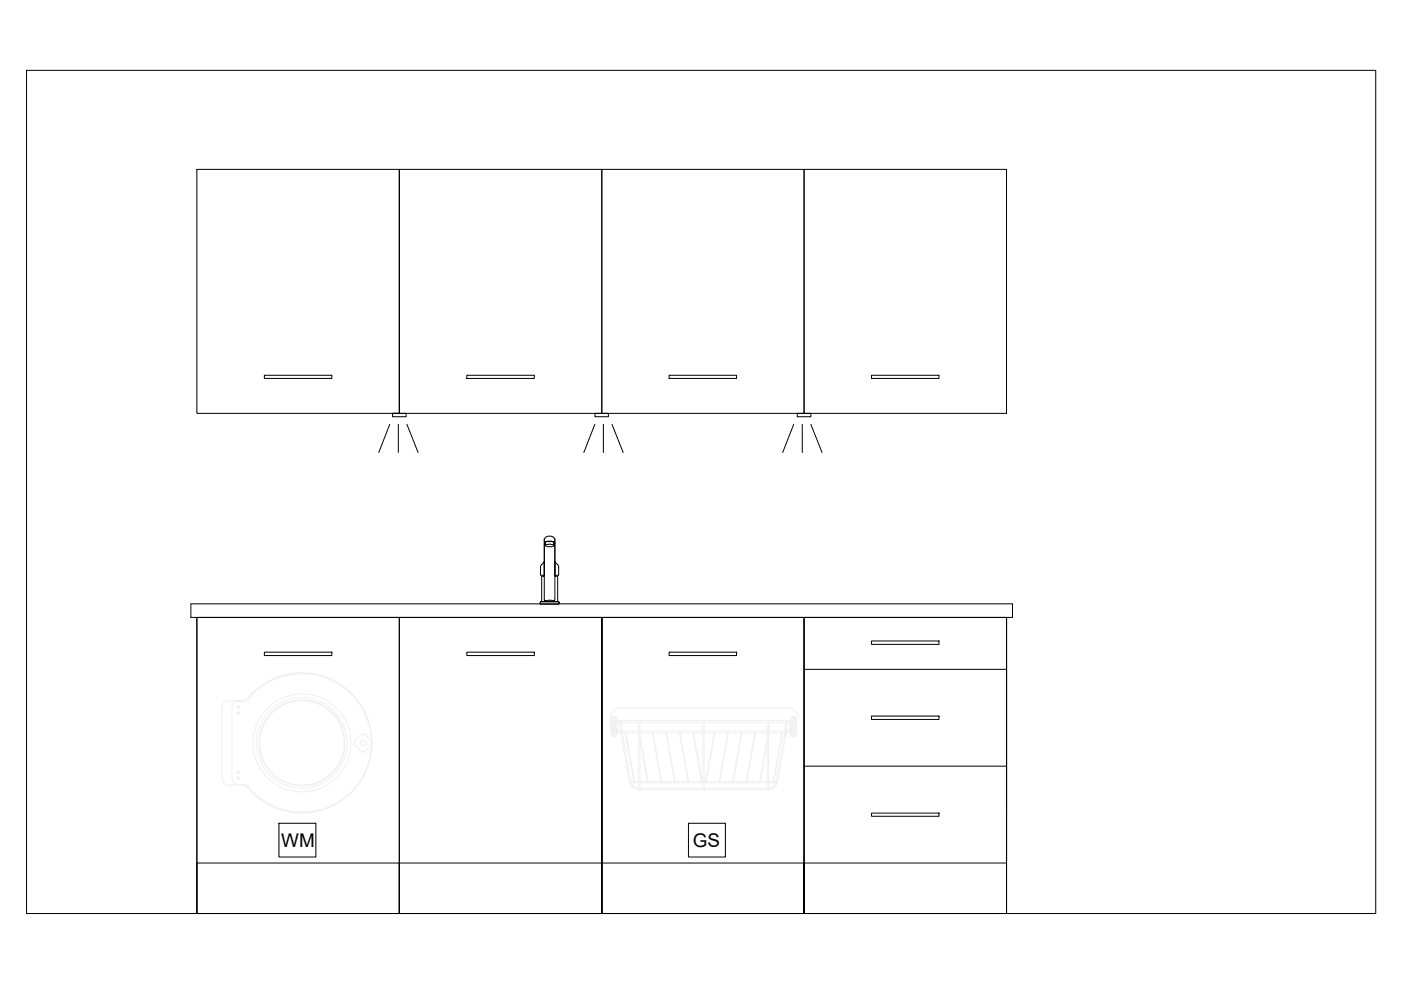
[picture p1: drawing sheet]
<svg xmlns="http://www.w3.org/2000/svg" width="297mm" height="210mm" viewBox="0 0 297 210" stroke-linecap="round" stroke-linejoin="round" font-family="sans-serif">
<defs><g id="words">
<g font-size="4">
<text x="59.6" y="179.6">WM</text>
<text x="146.9" y="179.7">GS</text>
</g>
</g></defs>
<!-- layer: 0 -->
<path d="M5.6 14.9h286.1v178.8h-286.1zM170.5 141.9h42.9M59.1 174.6h7.9v7.1h-7.9zM146 174.6h7.8v7.1h-7.8zM170.5 162.4h42.9" fill="none" stroke="#000" stroke-width=".21"/>
<!-- layer: BASE -->
<g fill="none" stroke="#000" stroke-width=".21">
<path d="M115.3 119.1h.1v2.9h-.8v-1.9l.2-.4zM115.4 114.4v12.9l.3 .1 .4-.1h.8l.4 .1 .3-.1v-12.9M115.4 115.1l.2 .3a.72 .72 0 0 0 1 .5 .62 .62 0 0 0 .7-.1 .62 .62 0 0 0 .2-.6l.1-.1v7.1h.6v5.4h-3.3v-5.4h.5zM115.5 114.1a1.3 1.3 0 0 1 2.1 .3v.5a3.1 3.1 0 0 0-2.2 0zM115.6 114.9l1.3-.1a.42 .42 0 0 1 .6 .5l-.1 .2-.6-.1-1.1 .1zM117.5 115v.3M117.6 119.1l.7 .6 .1 .4v1.9h-.8zM40.5 128h174.2v2.9h-174.2zM41.7 130.9v62.8M84.7 130.9v62.8M99 138.3h14.3v.7h-14.3zM114.5 127.6h3.9l.1 .5h-4z"/>
<path d="M114.6 127.6h3.8M127.6 130.9v62.8v-62.5M213.4 130.9v62.8M84.7 183h42.9v10.7h-42.9z"/>
</g>
<!-- layer: CABINET WITHOUT DRAWER -->
<path d="M170.5 130.9v62.8h42.9v-10.7h-42.9M127.6 193.7v-62.8h85.8v62.8" fill="none" stroke="#000" stroke-width=".21"/>
<!-- layer: DISHWASHER -->
<path d="M127.6 131.2v62.5M141.9 138.3h14.3v.7h-14.3zM170.5 131.2v62.5M184.8 135.9h14.3v.7h-14.3zM184.8 151.8h14.3v.7h-14.3zM184.8 172.4h14.3v.7h-14.3zM127.6 183h42.9v10.7h-42.9zM170.5 193.7v-10.7v10.7" fill="none" stroke="#000" stroke-width=".21"/>
<!-- layer: WHASHING MACHINE -->
<path d="M56 138.3h14.4v.7h-14.4zM41.7 183h43v10.7h-43zM41.7 193.7v-62.8h43v62.8" fill="none" stroke="#000" stroke-width=".21"/>
<!-- layer: LEFT TOP CABINET -->
<path d="M41.7 35.9h43v51.7v-51.7h42.9v51.7h-85.9zM56 79.6h14.4v.6h-14.4zM99 79.6h14.3v.6h-14.3z" fill="none" stroke="#000" stroke-width=".21"/>
<!-- layer: 3rd top cabinet -->
<path d="M127.6 35.9h42.9v51.7h-42.9zM141.9 79.6h14.3v.6h-14.3z" fill="none" stroke="#000" stroke-width=".21"/>
<!-- layer: RIGHT TOP CABINET -->
<path d="M170.5 35.9h42.9v51.7h-42.9zM184.8 79.6h14.3v.6h-14.3z" fill="none" stroke="#000" stroke-width=".21"/>
<!-- layer: led -->
<path d="M82.6 90l-2.3 5.9M83.2 87.6v.8h2.9v-.8h-2.9h1.5M84.5 90v5.9M86.3 90l2.3 5.9M126.1 90l-2.3 5.9M126.2 87.6h2.8v.8h-2.8zM127.9 90v5.9M129.8 90l2.3 5.9M168.3 90l-2.4 5.9M169 87.6h2.9v.8h-2.9zM170.1 90v5.9M171.9 90l2.4 5.9" fill="none" stroke="#000" stroke-width=".21"/>
<!-- layer: 0 -->
<g fill="none" stroke="#f0f0f0" stroke-width=".21">
<path d="M129.5 152.8l.2 .2M129.6 152.9h.1M129.7 153h.1M129.7 155.2h-.1M129.7 155h.1M129.7 152.8h.1M129.7 153.1h.1M129.7 155.3h.1M129.7 152.4h.1M129.7 153.5h.1M129.7 154.6h.1M129.7 155.8h.1"/>
<path d="M129.7 153.6h.1M129.7 155.1h.1M129.8 153.6v.1M129.8 154.4h.1M129.8 153.7l.1 .2M129.8 156h.1M129.9 152.1h.1M129.9 154.3h.1M129.9 156h.7M129.9 154.3l-.2 .2M129.9 152h.5l.2 .2v1.7h-.9v-1.6zM130 154.2l-.1 .1"/>
<path d="M130.1 152l-.1 1.9M130.1 154.2v1.9M130.3 152v1.9M130.3 154.2v1.9M130.4 153.9h-.1M130.4 154.2l.2 .2M130.4 154.3h.1M130.5 152.1h.1M130.6 154.4h.1M130.6 156v-1.8h-.9v1.6l.1 .2M130.6 152.1v.1M130.6 156h.1"/>
<path d="M130.6 155h.1M130.6 152.8h.1M130.6 153.1h.1M130.6 155.3h.1M130.6 153.5h.1M130.6 152.4h.1M130.6 154.6h.1M130.6 155.8h.1M130.6 152.8h1M130.6 153.1h1M130.6 155h1M130.6 155.3h37.1"/>
<path d="M130.6 153.3l.1-.1 .3 .1-.1 1.6M130.6 153.6l-.1 .3M130.6 154.8l.1 .1M130.7 154.9l.2 .1M130.9 154.9v.1M131.6 155h.1M131.6 152.8h.1M131.6 155.3h.1M131.6 153.1h.1M131.6 155v.3M131.6 153.1v1.9M131.6 155.3l1.9 10.6a2.05 2.05 0 0 0 2 1.5"/>
<path d="M131.6 155.3v.1M131.7 155h.1M131.7 153.2h.1M131.9 155h.1M131.9 153.2h.1M131.9 153.2v1.8M131.9 155.4l1.9 10.3M132.5 155.4l1.9 10.3M132.7 155.4l1.8 10.3M135.4 153.2v1.8M135.4 155.4v12M135.5 155h-3.9"/>
<path d="M135.5 153.2h-3.8l-.2-.4h35.2l.1 .1-.1 .3h-3.8M135.6 155h13.5M135.6 153.2h13.5M135.7 155.4l-.1 12M135.7 153.2v1.8M135.7 156l1.7 9.7M135.7 156.8l1.6 8.9M138.3 155.4l1.8 10.3M138.4 155.4l1.9 10.3M141.2 155.4l1.8 10.3M141.3 155.4l1.9 10.3M144 155.4l1.9 10.3"/>
<path d="M144.2 155.4l1.8 10.3h2.8M146.9 155.4l1.9 10.3M147.1 155.4l1.8 10.3M149 153.2v1.8M149 155.4l.1 12M149.2 155h13.5M149.2 153.2h13.5M149.3 153.2v1.8M149.3 155.4v12M151.4 155.4l-1.8 10.3M151.6 155.4l-1.9 10.3M154.3 155.4l-1.9 10.3"/>
<path d="M154.4 155.4l-1.8 10.3M157.2 155.4l-1.9 10.3M157.3 155.4l-1.9 10.3M160 155.4l-1.8 10.3M160.2 155.4l-1.9 10.3M162.6 153.2v1.8M162.6 155.4v11.9M162.7 156.7l-1.6 9M162.7 157.5l-1.5 8.2M162.9 155h3.9M162.9 153.2v1.8M162.9 155.4v12"/>
<path d="M163.1 155.4l-.2 .6M165.8 155.4l-1.9 10.3M165.9 155.4l-1.8 10.3M166.4 155.4l-1.8 10.3M166.5 153.2v1.8M166.6 155h.1M166.6 153.2h.1M166.7 155.3l-1.9 10.6a2.05 2.05 0 0 1-1.9 1.5M166.7 155.3v.1M166.8 155.3h.1M166.8 153.1h.1M166.8 155h.1"/>
<path d="M166.8 152.8h.1M166.8 152.8h.9M166.8 153.1h.9M166.8 155h.9M166.8 155v.3M166.8 153.1v1.9M167.6 153.2v.1M167.7 152.8h.1M167.7 153.1h.1M167.7 152.4h.1M167.7 153.5h.1M167.7 155h.1"/>
<path d="M167.7 155.3h.1M167.7 154.6h.1M167.7 155.8h.1M167.7 154.2h.9v1.6l-.2 .3h-.5l-.2-.2zM167.7 153.6l.2 .3M167.7 153.3l-.1-.1-.3 .1v1.6l.3 .1 .1-.2M167.7 155.8v.1M167.7 152.2v.1M167.7 154.4v.1M167.8 156h.1M167.8 153.8h.1M167.9 153.9h.1"/>
<path d="M167.9 154.2l-.2 .2M168.1 152v1.9M168.1 154.2v1.9M168.3 152v1.9M168.3 154.2v1.9M168.4 154.2l.2 .3M168.4 153.9h-.1M168.5 154.4h.1M168.5 152.2l.1 1.7h-.9v-1.7l.2-.2h.5l.2 .2M168.6 152.8h.1M168.6 153.1h.1M168.6 152.4h.1"/>
<path d="M168.6 153.5h.1M168.6 153.6l-.2 .3M168.6 155h.1M168.6 155.3h.1M168.6 154.6h.1M168.6 155.8h.1M168.6 155.9l-.1 .1M168.6 153.6l-.1 .1M168.7 153h.1M168.7 153l.2-.2v2.5l-.3-.3M168.7 153l-.1 .1M168.7 155.3h.1"/>
<path d="M168.9 152.8h-.1M169.2 152.3a2.1 2.1 0 0 0-2.1-2.2h-35.5a2.1 2.1 0 0 0-2.2 2.2v3l.3-.2M133.8 165.7h.6M133.8 165.7v.3M133.8 166a1.75 1.75 0 0 0 1.6 1.1M133.8 166h1.6M134.4 165.7h.1M134.5 165.7h.1M134.5 165.7h.9M135.4 167.4h.1M135.4 167.1h.1M135.4 165.7h.1"/>
<path d="M135.4 166h.1M135.4 167.4h27.5M135.5 167.4h.1M135.7 167.1h.1M135.7 165.7h.1M135.7 166h.1M135.7 165.7h1.6M135.7 167.1h13.4M135.7 166h13.4M137.3 165.7h.1M137.4 165.7h.1M137.4 165.7h2.7"/>
<path d="M140.1 165.7h.1M140.3 165.7h.1M140.3 165.7h2.7M143 165.7h.1M143.2 165.7h.1M143.2 165.7h2.7M145.9 165.7h.1M148.8 165.7h.1M148.9 165.7h.1M148.9 165.7h.2M149.1 167.2l-.1 .1M149.2 167.4h.1"/>
<path d="M149.3 167.4h.1M149.3 167.1h.1M149.3 166h.1M149.3 165.7h.1M149.3 167.4h-.1M149.3 165.7h.3M149.3 167.1h13.4M149.3 166h13.4M149.6 165.7h.1M149.7 165.7h.1M149.7 165.7h2.7M152.4 165.7h.1"/>
<path d="M152.6 165.7h.1M152.6 165.7h2.7M155.3 165.7h.1M155.4 165.7h.1M155.4 165.7h2.8M158.2 165.7h.1M158.3 165.7h.1M158.3 165.7h2.8M161.1 165.7h.1M161.2 165.7h.1M161.2 165.7h1.5M162.6 167.3l.1 .1"/>
<path d="M162.7 167.4h.1M162.7 167.3h-.1M162.8 167.4h.1M162.9 167.4h.1M162.9 167.1h.1M162.9 165.7h.1M162.9 166h.1M162.9 165.7h1M162.9 166h1.6M163.9 165.7h.1M164.1 165.7h.1M164.1 165.7h.5"/>
<path d="M164.5 166a1.75 1.75 0 0 1-1.6 1.1M164.6 165.7l-.1 .3"/>
</g>
<!-- layer: WHASHING MACHINE -->
<g fill="none" stroke="#f0f0f0" stroke-width=".21">
<path d="M47 149.9v15.2M48.4 148.6h3.1M48.5 148.5a1.38 1.38 0 0 0-1.4 1.4M49.2 149.8v15.4M50.3 148.7h1.3M50.4 148.7a1.12 1.12 0 0 0-1.2 1.1M50.4 151.1l.1 .2zM50.4 149.9l.1 .2zM51.5 148.5l.6-.1a17 17 0 0 1 7.9-5.2 14.9 14.9 0 0 1 18.1 19 14.9 14.9 0 0 1-25.8 4.5l-.8-.2h-3.1a1.38 1.38 0 0 1-1.3-1.4M52.5 148.3l-.3 .3-.5 .1M52.6 148.3a14.7 14.7 0 0 1 16.1-4.7 14.7 14.7 0 0 1 10 13.5M66.6 143a14.7 14.7 0 0 0-14.1 5.3"/>
<path d="M75.1 157.3h.1M75.1 157.7h.1M75.1 157.3v.4M75.1 157.6l.4 .6M75.5 158.3l.4 .2 .5 .7 .4 .2M75.5 156.8l-.4 .5M76.7 159.3l.3 .1 .2-.1M76.7 155.7l.3-.2 .2 .2M76.8 159.4h.1M76.8 155.7h.1M76.8 159.4h.3M76.8 155.7h.3"/>
<path d="M76.8 155.7l-.4 .2-.5 .6-.4 .2M77 159.3h.1M77 155.7h.1M77.1 155.7l.5 .2 .4 .6 .4 .2M77.1 159.4h.1M77.1 155.7h.1M78.4 158.3l-.4 .2-.4 .7-.5 .2M78.4 156.8l.4 .5M78.7 158a14.7 14.7 0 0 1-10 13.5 14.7 14.7 0 0 1-16.1-4.8M78.8 157.3h.1M78.8 157.7h.1M78.8 157.3v.4"/>
<path d="M78.8 157.6l-.4 .6M49.2 165.2a1.12 1.12 0 0 0 1.2 1.1h1.2M50.4 164.9l.1 .2zM50.4 163.7l.1 .2zM51.7 166.3l.5 .1 .3 .3M52.5 166.7a14.7 14.7 0 0 0 14.1 5.3"/>
<circle cx="50.5" cy="150" r=".28"/>
<circle cx="50.5" cy="151.2" r=".28"/>
<circle cx="50.5" cy="151.2" r=".15"/>
<circle cx="50.5" cy="150" r=".15"/>
<circle cx="64" cy="157.5" r="9.6"/>
<circle cx="64" cy="157.5" r="10.4"/>
<circle cx="64" cy="157.5" r="9.1"/>
<circle cx="64" cy="157.5" r="9"/>
<circle cx="77" cy="157.5" r=".61"/>
<circle cx="50.5" cy="165" r=".28"/>
<circle cx="50.5" cy="163.8" r=".28"/>
<circle cx="50.5" cy="165" r=".15"/>
<circle cx="50.5" cy="163.8" r=".15"/>
</g>
<use href="#words"/>
</svg>
